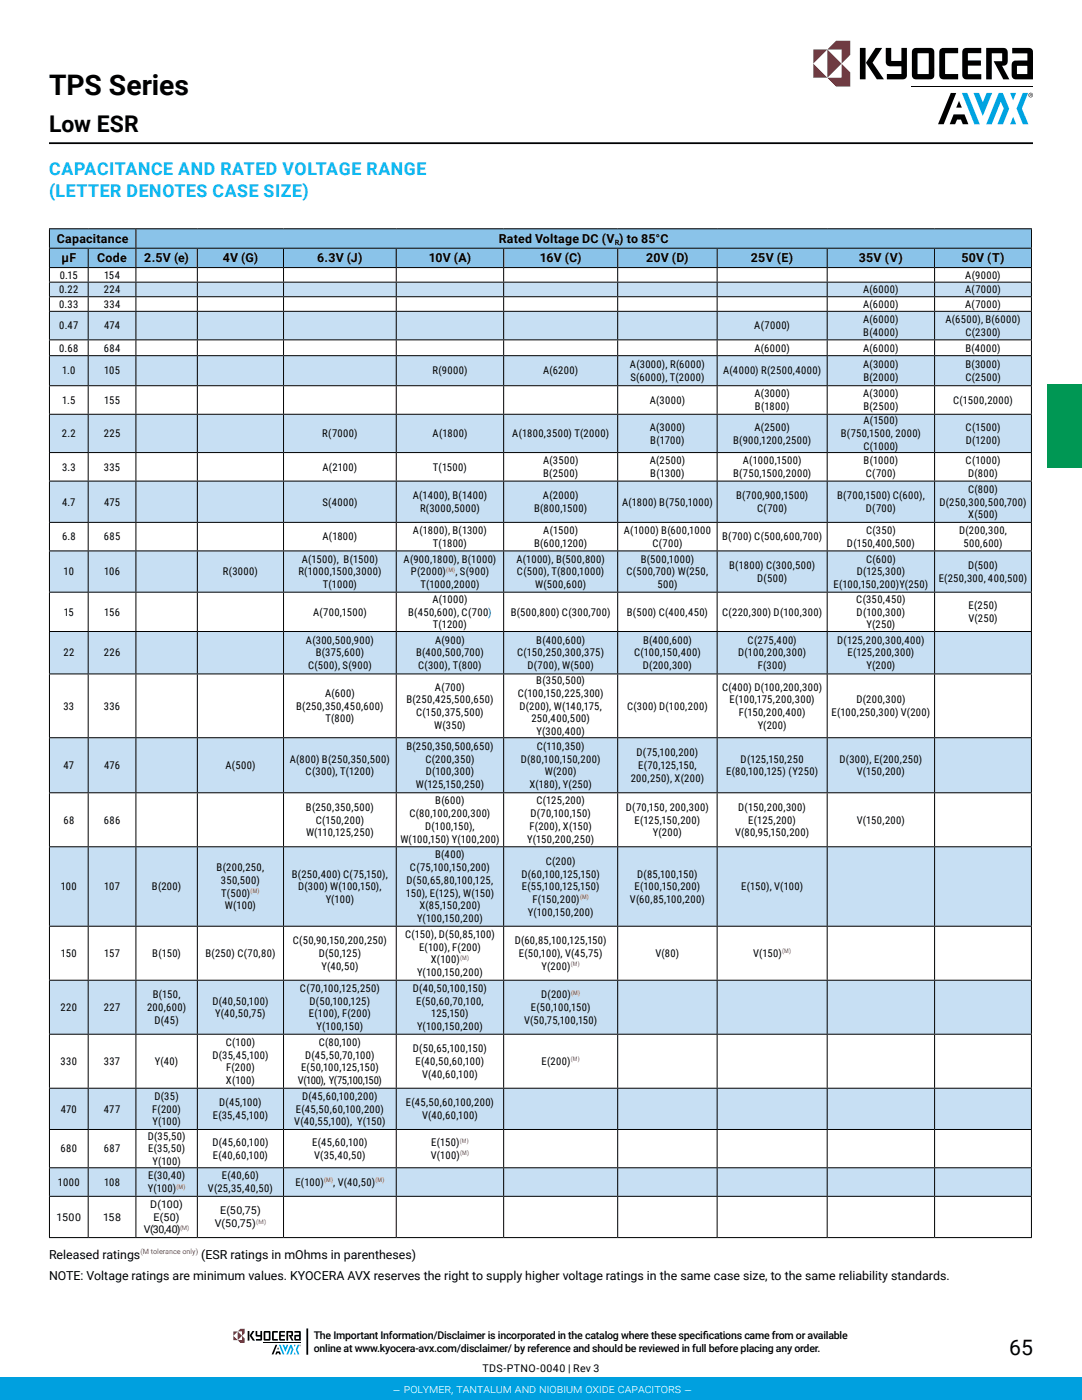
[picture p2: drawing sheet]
<svg xmlns="http://www.w3.org/2000/svg" width="216mm" height="279mm" viewBox="0 0 216 279" stroke-linecap="round" stroke-linejoin="round" font-family="sans-serif">
<defs><g id="words">
<text font-size="5.6" x="9.8" y="19">TPS Series</text>
<text font-size="4.6" x="9.8" y="26.4">Low ESR</text>
<text font-size="4.2" x="201.4" y="270.4">65</text>
<g font-size="3.5" fill="#06bef7">
<text x="9.8" y="35">CAPACITANCE AND RATED VOLTAGE RANGE</text>
<text x="9.8" y="39.2">(LETTER DENOTES CASE SIZE)</text>
</g>
<g font-size="2.5">
<text x="11.3" y="48.5">Capacitance</text>
<text x="12.3" y="52.3">μF</text>
<text x="19.4" y="52.3">Code</text>
<text x="28.8" y="52.3">2.5V (e)</text>
<text x="44.5" y="52.3">4V (G)</text>
<text x="63.3" y="52.3">6.3V (J)</text>
<text x="85.6" y="52.3">10V (A)</text>
<text x="99.5" y="48.5">Rated Voltage DC (V ) to 85°C</text>
<text x="107.7" y="52.3">16V (C)</text>
<text x="128.9" y="52.3">20V (D)</text>
<text x="149.9" y="52.3">25V (E)</text>
<text x="171.4" y="52.3">35V (V)</text>
<text x="191.8" y="52.3">50V (T)</text>
<text x="9.8" y="251.2">Released ratings</text>
<text x="40.2" y="251.2">(ESR ratings in mOhms in parentheses)</text>
<text x="9.8" y="255.4">NOTE: Voltage ratings are minimum values. KYOCERA AVX reserves the right to supply higher voltage ratings in the same case size, to the same reliability standards.</text>
</g>
<text font-size="2.5" fill="#fff" x="78.4" y="278.4">– polymer, tantalum and niobium oxide capacitors –</text>
<g font-size="2.1">
<text x="11.8" y="58.5">0.22</text>
<text x="11.9" y="55.6">0.15</text>
<text x="20.7" y="58.5">224</text>
<text x="20.8" y="55.6">154</text>
<text x="172.2" y="58.5">A(6000)</text>
<text x="192.6" y="58.5">A(7000)</text>
<text x="192.6" y="55.6">A(9000)</text>
<text x="11.8" y="61.4">0.33</text>
<text x="11.8" y="65.7">0.47</text>
<text x="20.7" y="61.4">334</text>
<text x="20.8" y="65.7">474</text>
<text x="150.5" y="65.7">A(7000)</text>
<text x="172.2" y="61.4">A(6000)</text>
<text x="172.2" y="64.5">A(6000)</text>
<text x="188.7" y="64.5">A(6500), B(6000)</text>
<text x="192.6" y="61.4">A(7000)</text>
<text x="11.8" y="70.2">0.68</text>
<text x="20.7" y="70.2">684</text>
<text x="150.6" y="70.2">A(6000)</text>
<text x="172.2" y="70.2">A(6000)</text>
<text x="172.3" y="67">B(4000)</text>
<text x="192.6" y="67">C(2300)</text>
<text x="192.6" y="70.2">B(4000)</text>
<text x="12.4" y="74.7">1.0</text>
<text x="20.8" y="74.7">105</text>
<text x="86.3" y="74.7">R(9000)</text>
<text x="108.4" y="74.7">A(6200)</text>
<text x="125.7" y="73.5">A(3000), R(6000)</text>
<text x="125.8" y="76">S(6000), T(2000)</text>
<text x="144.3" y="74.7">A(4000) R(2500,4000)</text>
<text x="172.2" y="73.5">A(3000)</text>
<text x="172.3" y="76">B(2000)</text>
<text x="192.6" y="76">C(2500)</text>
<text x="192.7" y="73.5">B(3000)</text>
<text x="12.4" y="80.6">1.5</text>
<text x="20.8" y="80.6">155</text>
<text x="129.6" y="80.6">A(3000)</text>
<text x="150.5" y="79.3">A(3000)</text>
<text x="150.6" y="81.9">B(1800)</text>
<text x="172.2" y="79.3">A(3000)</text>
<text x="172.3" y="81.9">B(2500)</text>
<text x="190.2" y="80.6">C(1500,2000)</text>
<text x="12.3" y="87.2">2.2</text>
<text x="20.7" y="87.2">225</text>
<text x="64.3" y="87.2">R(7000)</text>
<text x="86.3" y="87.2">A(1800)</text>
<text x="102.2" y="87.2">A(1800,3500) T(2000)</text>
<text x="129.6" y="86">A(3000)</text>
<text x="129.7" y="88.5">B(1700)</text>
<text x="146.3" y="88.5">B(900,1200,2500)</text>
<text x="150.5" y="86">A(2500)</text>
<text x="167.8" y="87.2">B(750,1500, 2000)</text>
<text x="172.3" y="89.8">C(1000)</text>
<text x="172.3" y="84.7">A(1500)</text>
<text x="192.7" y="86">C(1500)</text>
<text x="192.7" y="88.5">D(1200)</text>
<text x="12.4" y="93.9">3.3</text>
<text x="20.7" y="93.9">335</text>
<text x="64.4" y="93.9">A(2100)</text>
<text x="86.4" y="93.9">T(1500)</text>
<text x="108.4" y="92.6">A(3500)</text>
<text x="108.4" y="95.2">B(2500)</text>
<text x="129.7" y="92.6">A(2500)</text>
<text x="129.7" y="95.2">B(1300)</text>
<text x="146.3" y="95.2">B(750,1500,2000)</text>
<text x="148.2" y="92.6">A(1000,1500)</text>
<text x="172.3" y="92.6">B(1000)</text>
<text x="172.8" y="95.2">C(700)</text>
<text x="192.7" y="92.6">C(1000)</text>
<text x="193.2" y="95.2">D(800)</text>
<text x="12.4" y="100.9">4.7</text>
<text x="20.8" y="100.9">475</text>
<text x="64.3" y="100.9">S(4000)</text>
<text x="82.4" y="99.6">A(1400), B(1400)</text>
<text x="108.3" y="99.6">A(2000)</text>
<text x="124.1" y="100.9">A(1800) B(750,1000)</text>
<text x="146.9" y="99.6">B(700,900,1500)</text>
<text x="167" y="99.6">B(700,1500) C(600),</text>
<text x="187.5" y="100.9">D(250,300,500,700)</text>
<text x="193.2" y="98.3">C(800)</text>
<text x="12.4" y="107.9">6.8</text>
<text x="20.7" y="107.9">685</text>
<text x="64.4" y="107.9">A(1800)</text>
<text x="82.4" y="106.6">A(1800), B(1300)</text>
<text x="83.8" y="102.2">R(3000,5000)</text>
<text x="106.6" y="102.2">B(800,1500)</text>
<text x="108.4" y="106.6">A(1500)</text>
<text x="124.5" y="106.6">A(1000) B(600,1000</text>
<text x="144.1" y="107.9">B(700) C(500,600,700)</text>
<text x="151.1" y="102.2">C(700)</text>
<text x="172.8" y="102.2">D(700)</text>
<text x="172.8" y="106.6">C(350)</text>
<text x="191.4" y="106.6">D(200,300,</text>
<text x="193.2" y="103.4">X(500)</text>
<text x="60.2" y="112.3">A(1500), B(1500)</text>
<text x="80.5" y="112.3">A(900,1800), B(1000)</text>
<text x="86.4" y="109.1">T(1800)</text>
<text x="103" y="112.3">A(1000), B(500,800)</text>
<text x="106.6" y="109.1">B(600,1200)</text>
<text x="127.8" y="112.3">B(500,1000)</text>
<text x="130.2" y="109.1">C(700)</text>
<text x="145.5" y="113.5">B(1800) C(300,500)</text>
<text x="169" y="109.1">D(150,400,500)</text>
<text x="172.8" y="112.3">C(600)</text>
<text x="192.2" y="109.1">500,600)</text>
<text x="193.2" y="113.5">D(500)</text>
<text x="12.7" y="114.8">10</text>
<text x="20.8" y="114.8">106</text>
<text x="44.5" y="114.8">R(3000)</text>
<text x="59.5" y="114.8">R(1000,1500,3000)</text>
<text x="64.4" y="117.4">T(1000)</text>
<text x="82" y="114.8">P(2000)</text>
<text x="83.9" y="117.4">T(1000,2000)</text>
<text x="90.9" y="114.8">, S(900)</text>
<text x="103.2" y="114.8">C(500), T(800,1000)</text>
<text x="106.8" y="117.4">W(500,600)</text>
<text x="125" y="114.8">C(500,700) W(250,</text>
<text x="131.2" y="117.4">500)</text>
<text x="151.1" y="116.1">D(500)</text>
<text x="166.3" y="117.4">E(100,150,200)Y(250)</text>
<text x="170.9" y="114.8">D(125,300)</text>
<text x="187.3" y="116.1">E(250,300, 400,500)</text>
<text x="12.7" y="122.9">15</text>
<text x="20.8" y="122.9">156</text>
<text x="62.5" y="122.9">A(700,1500)</text>
<text x="81.5" y="122.9">B(450,600), C(700)</text>
<text x="86.3" y="120.3">A(1000)</text>
<text x="86.4" y="125.4">T(1200)</text>
<text x="101.9" y="122.9">B(500,800) C(300,700)</text>
<text x="125.1" y="122.9">B(500) C(400,450)</text>
<text x="144.1" y="122.9">C(220,300) D(100,300)</text>
<text x="170.9" y="120.3">C(350,450)</text>
<text x="170.9" y="122.9">D(100,300)</text>
<text x="172.9" y="125.4">Y(250)</text>
<text x="193.2" y="124.1">V(250)</text>
<text x="193.3" y="121.6">E(250)</text>
<text x="12.6" y="131">22</text>
<text x="20.7" y="131">226</text>
<text x="61" y="128.5">A(300,500,900)</text>
<text x="63" y="131">B(375,600)</text>
<text x="83" y="131">B(400,500,700)</text>
<text x="86.8" y="128.5">A(900)</text>
<text x="103.2" y="131">C(150,250,300,375)</text>
<text x="107" y="128.5">B(400,600)</text>
<text x="126.5" y="131">C(100,150,400)</text>
<text x="128.3" y="128.5">B(400,600)</text>
<text x="147.3" y="131">D(100,200,300)</text>
<text x="149.2" y="128.5">C(275,400)</text>
<text x="167.1" y="128.5">D(125,200,300,400)</text>
<text x="169.1" y="131">E(125,200,300)</text>
<text x="61.5" y="133.6">C(500), S(900)</text>
<text x="83.5" y="133.6">C(300), T(800)</text>
<text x="86.8" y="137.8">A(700)</text>
<text x="105.2" y="133.6">D(700), W(500)</text>
<text x="107" y="136.5">B(350,500)</text>
<text x="128.3" y="133.6">D(200,300)</text>
<text x="144.1" y="137.8">C(400) D(100,200,300)</text>
<text x="151.2" y="133.6">F(300)</text>
<text x="172.9" y="133.6">Y(200)</text>
<text x="12.6" y="141.6">33</text>
<text x="20.7" y="141.6">336</text>
<text x="59.1" y="141.6">B(250,350,450,600)</text>
<text x="64.9" y="139.1">A(600)</text>
<text x="81.1" y="140.3">B(250,425,500,650)</text>
<text x="83" y="142.9">C(150,375,500)</text>
<text x="103.3" y="139.1">C(100,150,225,300)</text>
<text x="103.6" y="141.6">D(200), W(140,175,</text>
<text x="125.1" y="141.6">C(300) D(100,200)</text>
<text x="145.6" y="140.3">E(100,175,200,300)</text>
<text x="147.4" y="142.9">F(150,200,400)</text>
<text x="165.9" y="142.9">E(100,250,300) V(200)</text>
<text x="170.9" y="140.3">D(200,300)</text>
<text x="64.9" y="144.2">T(800)</text>
<text x="81.1" y="149.7">B(250,350,500,650)</text>
<text x="86.6" y="145.4">W(350)</text>
<text x="106" y="144.2">250,400,500)</text>
<text x="107" y="146.7">Y(300,400)</text>
<text x="107.1" y="149.7">C(110,350)</text>
<text x="151.2" y="145.4">Y(200)</text>
<text x="12.7" y="153.5">47</text>
<text x="20.8" y="153.5">476</text>
<text x="45" y="153.5">A(500)</text>
<text x="57.8" y="152.2">A(800) B(250,350,500)</text>
<text x="61" y="154.7">C(300), T(1200)</text>
<text x="84.9" y="152.2">C(200,350)</text>
<text x="84.9" y="154.7">D(100,300)</text>
<text x="103.9" y="152.2">D(80,100,150,200)</text>
<text x="108.7" y="154.7">W(200)</text>
<text x="127" y="150.9">D(75,100,200)</text>
<text x="127.3" y="153.5">E(70,125,150,</text>
<text x="144.9" y="154.7">E(80,100,125) (Y250)</text>
<text x="147.8" y="152.2">D(125,150,250</text>
<text x="167.5" y="152.2">D(300), E(200,250)</text>
<text x="171" y="154.7">V(150,200)</text>
<text x="61" y="161.8">B(250,350,500)</text>
<text x="83" y="157.3">W(125,150,250)</text>
<text x="86.9" y="160.5">B(600)</text>
<text x="105.6" y="157.3">X(180), Y(250)</text>
<text x="107" y="160.5">C(125,200)</text>
<text x="124.9" y="161.8">D(70,150, 200,300)</text>
<text x="125.9" y="156">200,250), X(200)</text>
<text x="147.3" y="161.8">D(150,200,300)</text>
<text x="12.6" y="164.4">68</text>
<text x="20.7" y="164.4">686</text>
<text x="61.1" y="166.9">W(110,125,250)</text>
<text x="63" y="164.4">C(150,200)</text>
<text x="81.7" y="163.1">C(80,100,200,300)</text>
<text x="84.8" y="165.6">D(100,150),</text>
<text x="105.7" y="165.6">F(200), X(150)</text>
<text x="105.8" y="163.1">D(70,100,150)</text>
<text x="126.6" y="164.4">E(125,150,200)</text>
<text x="130.3" y="166.9">Y(200)</text>
<text x="146.7" y="166.9">V(80,95,150,200)</text>
<text x="149.3" y="164.4">E(125,200)</text>
<text x="171" y="164.4">V(150,200)</text>
<text x="43.2" y="173.9">B(200,250,</text>
<text x="79.9" y="168.2">W(100,150) Y(100,200)</text>
<text x="81.8" y="173.9">C(75,100,150,200)</text>
<text x="86.8" y="171.3">B(400)</text>
<text x="105.2" y="168.2">Y(150,200,250)</text>
<text x="108.9" y="172.6">C(200)</text>
<text x="12.1" y="177.7">100</text>
<text x="20.8" y="177.7">107</text>
<text x="30.3" y="177.7">B(200)</text>
<text x="44.1" y="176.4">350,500)</text>
<text x="44.1" y="178.9">T(500)</text>
<text x="58.2" y="175.1">B(250,400) C(75,150),</text>
<text x="59.5" y="177.7">D(300) W(100,150),</text>
<text x="81" y="178.9">150), E(125), W(150)</text>
<text x="81.1" y="176.4">D(50,65,80,100,125,</text>
<text x="104.1" y="175.1">D(60,100,125,150)</text>
<text x="104.1" y="177.7">E(55,100,125,150)</text>
<text x="126.6" y="177.7">E(100,150,200)</text>
<text x="127.2" y="175.1">D(85,100,150)</text>
<text x="147.9" y="177.7">E(150), V(100)</text>
<text x="44.9" y="181.5">W(100)</text>
<text x="65" y="180.2">Y(100)</text>
<text x="83.2" y="184">Y(100,150,200)</text>
<text x="83.7" y="181.5">X(85,150,200)</text>
<text x="105.3" y="182.8">Y(100,150,200)</text>
<text x="106.2" y="180.2">F(150,200)</text>
<text x="125.7" y="180.2">V(60,85,100,200)</text>
<text x="12.1" y="191">150</text>
<text x="20.8" y="191">157</text>
<text x="30.4" y="191">B(150)</text>
<text x="41" y="191">B(250) C(70,80)</text>
<text x="58.4" y="188.5">C(50,90,150,200,250)</text>
<text x="63.6" y="191">D(50,125)</text>
<text x="80.8" y="187.2">C(150), D(50,85,100)</text>
<text x="83.6" y="189.7">E(100), F(200)</text>
<text x="102.7" y="188.5">D(60,85,100,125,150)</text>
<text x="103.5" y="191">E(50,100), V(45,75)</text>
<text x="130.8" y="191">V(80)</text>
<text x="150.3" y="191">V(150)</text>
<text x="59.8" y="198">C(70,100,125,250)</text>
<text x="64.1" y="193.5">Y(40,50)</text>
<text x="82.4" y="198">D(40,50,100,150)</text>
<text x="83.2" y="194.8">Y(100,150,200)</text>
<text x="86" y="192.3">X(100)</text>
<text x="108.1" y="193.5">Y(200)</text>
<text x="12.1" y="201.8">220</text>
<text x="20.7" y="201.8">227</text>
<text x="29.3" y="201.8">200,600)</text>
<text x="30.5" y="199.2">B(150,</text>
<text x="42.4" y="200.5">D(40,50,100)</text>
<text x="42.9" y="203">Y(40,50,75)</text>
<text x="61.7" y="203">E(100), F(200)</text>
<text x="61.8" y="200.5">D(50,100,125)</text>
<text x="83.1" y="200.5">E(50,60,70,100,</text>
<text x="86.1" y="203">125,150)</text>
<text x="105.9" y="201.8">E(50,100,150)</text>
<text x="108" y="199.2">D(200)</text>
<text x="30.8" y="204.3">D(45)</text>
<text x="45.1" y="208.7">C(100)</text>
<text x="63.2" y="205.6">Y(100,150)</text>
<text x="63.6" y="208.7">C(80,100)</text>
<text x="83.2" y="205.6">Y(100,150,200)</text>
<text x="104.6" y="204.3">V(50,75,100,150)</text>
<text x="12.1" y="212.5">330</text>
<text x="20.7" y="212.5">337</text>
<text x="30.9" y="212.5">Y(40)</text>
<text x="42.4" y="211.3">D(35,45,100)</text>
<text x="45.1" y="213.8">F(200)</text>
<text x="60.1" y="213.8">E(50,100,125,150)</text>
<text x="60.9" y="211.3">D(45,50,70,100)</text>
<text x="82.4" y="210">D(50,65,100,150)</text>
<text x="82.9" y="212.5">E(40,50,60,100)</text>
<text x="84.2" y="215.1">V(40,60,100)</text>
<text x="108.1" y="212.5">E(200)</text>
<text x="30.8" y="219.5">D(35)</text>
<text x="43.8" y="220.8">D(45,100)</text>
<text x="45.1" y="216.4">X(100)</text>
<text x="59.5" y="216.4">V(100), Y(75,100,150)</text>
<text x="60.3" y="219.5">D(45,60,100,200)</text>
<text x="81" y="220.8">E(45,50,60,100,200)</text>
<text x="12.1" y="222">470</text>
<text x="20.7" y="222">477</text>
<text x="29.5" y="227.4">D(35,50)</text>
<text x="30.4" y="222">F(200)</text>
<text x="30.4" y="224.6">Y(100)</text>
<text x="42.5" y="223.3">E(35,45,100)</text>
<text x="58.7" y="224.6">V(40,55,100), Y(150)</text>
<text x="59" y="222">E(45,50,60,100,200)</text>
<text x="84.2" y="223.3">V(40,60,100)</text>
<text x="12.1" y="230">680</text>
<text x="20.7" y="230">687</text>
<text x="29.6" y="230">E(35,50)</text>
<text x="30.4" y="232.5">Y(100)</text>
<text x="42.4" y="228.7">D(45,60,100)</text>
<text x="42.5" y="231.3">E(40,60,100)</text>
<text x="62.3" y="228.7">E(45,60,100)</text>
<text x="62.7" y="231.3">V(35,40,50)</text>
<text x="86" y="231.3">V(100)</text>
<text x="86" y="228.7">E(150)</text>
<text x="11.6" y="236.7">1000</text>
<text x="20.8" y="236.7">108</text>
<text x="29.5" y="237.9">Y(100)</text>
<text x="29.5" y="235.4">E(30,40)</text>
<text x="41.5" y="237.9">V(25,35,40,50)</text>
<text x="44.3" y="235.4">E(40,60)</text>
<text x="58.9" y="236.7">E(100)</text>
<text x="66.5" y="236.7">, V(40,50)</text>
<text x="11.3" y="243.6">1500</text>
<text x="20.6" y="243.6">158</text>
<text x="30" y="241.1">D(100)</text>
<text x="30.7" y="243.6">E(50)</text>
<text x="42.8" y="244.9">V(50,75)</text>
<text x="43.9" y="242.4">E(50,75)</text>
<text x="28.7" y="246.2">V(30,40)</text>
<text x="62.6" y="267.2">The Important Information/Disclaimer is incorporated in the catalog where these specif</text>
<text x="62.6" y="269.8">online at www.kyocera-avx.com/disclaimer/ by reference and should be reviewed in full before placing any order.</text>
<text x="140.2" y="267.2">ications came from or available</text>
<text x="96.3" y="273.8">TDS-PTNO-0040 | Rev 3</text>
</g>
<text font-size="1.4" x="122.7" y="48.9">R</text>
<text font-size="1.4" fill="#ed1c24" x="28" y="250.3">(M tolerance only)</text>
<g font-size="1.2" fill="#ed1c24">
<text x="89.1" y="114.1">(M)</text>
<text x="50" y="178.2">(M)</text>
<text x="115.7" y="179.5">(M)</text>
<text x="91.8" y="191.6">(M)</text>
<text x="156.1" y="190.3">(M)</text>
<text x="113.9" y="192.8">(M)</text>
<text x="114" y="198.5">(M)</text>
<text x="113.9" y="211.8">(M)</text>
<text x="91.7" y="228">(M)</text>
<text x="91.8" y="230.6">(M)</text>
<text x="35.2" y="237.2">(M)</text>
<text x="64.7" y="236">(M)</text>
<text x="74.9" y="236">(M)</text>
<text x="35.9" y="245.5">(M)</text>
<text x="51.1" y="244.2">(M)</text>
</g>
</g></defs>
<path d="M9.8 28.6h196.3" fill="none" stroke="#000" stroke-width=".35"/>
<path d="M209 76.6h6.9v16.6h-6.9z" fill="#009754"/>
<path d="M9.9 45.7h17.2v3.8h-17.2zM27.1 45.7h178.7v3.8h-178.7zM9.9 49.5h7.7v3.9h-7.7zM17.6 49.5h9.5v3.9h-9.5zM27.1 49.5h12.3v3.9h-12.3zM39.4 49.5h17.2v3.9h-17.2zM56.6 49.5h22.5v3.9h-22.5zM79.1 49.5h21.4v3.9h-21.4zM100.5 49.5h22.8v3.9h-22.8zM123.3 49.5h19.8v3.9h-19.8zM143.1 49.5h22v3.9h-22zM165.1 49.5h21.4v3.9h-21.4zM186.5 49.5h19.3v3.9h-19.3z" fill="#8ac3e9"/>
<path d="M9.9 56.3h7.7v2.9h-7.7zM17.6 56.3h9.5v2.9h-9.5zM27.1 56.3h12.3v2.9h-12.3zM39.4 56.3h17.2v2.9h-17.2zM56.6 56.3h22.5v2.9h-22.5zM79.1 56.3h21.4v2.9h-21.4zM100.5 56.3h22.8v2.9h-22.8zM123.3 56.3h19.8v2.9h-19.8zM143.1 56.3h22v2.9h-22zM165.1 56.3h21.4v2.9h-21.4zM186.5 56.3h19.3v2.9h-19.3zM9.9 62.1h7.7v5.7h-7.7zM17.6 62.1h9.5v5.7h-9.5zM27.1 62.1h12.3v5.7h-12.3zM39.4 62.1h17.2v5.7h-17.2zM56.6 62.1h22.5v5.7h-22.5zM79.1 62.1h21.4v5.7h-21.4zM100.5 62.1h22.8v5.7h-22.8zM123.3 62.1h19.8v5.7h-19.8zM143.1 62.1h22v5.7h-22zM165.1 62.1h21.4v5.7h-21.4zM186.5 62.1h19.3v5.7h-19.3zM9.9 71h7.7v6h-7.7zM17.6 71h9.5v6h-9.5zM27.1 71h12.3v6h-12.3zM39.4 71h17.2v6h-17.2zM56.6 71h22.5v6h-22.5zM79.1 71h21.4v6h-21.4zM100.5 71h22.8v6h-22.8zM123.3 71h19.8v6h-19.8zM143.1 71h22v6h-22zM165.1 71h21.4v6h-21.4zM186.5 71h19.3v6h-19.3zM9.9 82.7h7.7v7.6h-7.7zM17.6 82.7h9.5v7.6h-9.5zM27.1 82.7h12.3v7.6h-12.3zM39.4 82.7h17.2v7.6h-17.2zM56.6 82.7h22.5v7.6h-22.5zM79.1 82.7h21.4v7.6h-21.4zM100.5 82.7h22.8v7.6h-22.8zM123.3 82.7h19.8v7.6h-19.8zM143.1 82.7h22v7.6h-22zM165.1 82.7h21.4v7.6h-21.4zM186.5 82.7h19.3v7.6h-19.3zM9.9 96h7.7v8.3h-7.7zM17.6 96h9.5v8.3h-9.5zM27.1 96h12.3v8.3h-12.3zM39.4 96h17.2v8.3h-17.2zM56.6 96h22.5v8.3h-22.5zM79.1 96h21.4v8.3h-21.4zM100.5 96h22.8v8.3h-22.8zM123.3 96h19.8v8.3h-19.8zM143.1 96h22v8.3h-22zM165.1 96h21.4v8.3h-21.4zM186.5 96h19.3v8.3h-19.3zM9.9 109.9h7.7v8.3h-7.7zM17.6 109.9h9.5v8.3h-9.5zM27.1 109.9h12.3v8.3h-12.3zM39.4 109.9h17.2v8.3h-17.2zM56.6 109.9h22.5v8.3h-22.5zM79.1 109.9h21.4v8.3h-21.4zM100.5 109.9h22.8v8.3h-22.8zM123.3 109.9h19.8v8.3h-19.8zM143.1 109.9h22v8.3h-22zM165.1 109.9h21.4v8.3h-21.4zM186.5 109.9h19.3v8.3h-19.3zM9.9 126h7.7v8.5h-7.7zM17.6 126h9.5v8.5h-9.5zM27.1 126h12.3v8.5h-12.3zM39.4 126h17.2v8.5h-17.2zM56.6 126h22.5v8.5h-22.5zM79.1 126h21.4v8.5h-21.4zM100.5 126h22.8v8.5h-22.8zM123.3 126h19.8v8.5h-19.8zM143.1 126h22v8.5h-22zM165.1 126h21.4v8.5h-21.4zM186.5 126h19.3v8.5h-19.3zM9.9 147.2h7.7v11h-7.7zM17.6 147.2h9.5v11h-9.5zM27.1 147.2h12.3v11h-12.3zM39.4 147.2h17.2v11h-17.2zM56.6 147.2h22.5v11h-22.5zM79.1 147.2h21.4v11h-21.4zM100.5 147.2h22.8v11h-22.8zM123.3 147.2h19.8v11h-19.8zM143.1 147.2h22v11h-22zM165.1 147.2h21.4v11h-21.4zM186.5 147.2h19.3v11h-19.3zM9.9 169h7.7v15.9h-7.7zM17.6 169h9.5v15.9h-9.5zM27.1 169h12.3v15.9h-12.3zM39.4 169h17.2v15.9h-17.2zM56.6 169h22.5v15.9h-22.5zM79.1 169h21.4v15.9h-21.4zM100.5 169h22.8v15.9h-22.8zM123.3 169h19.8v15.9h-19.8zM143.1 169h22v15.9h-22zM165.1 169h21.4v15.9h-21.4zM186.5 169h19.3v15.9h-19.3zM9.9 195.6h7.7v10.8h-7.7zM17.6 195.6h9.5v10.8h-9.5zM27.1 195.6h12.3v10.8h-12.3zM39.4 195.6h17.2v10.8h-17.2zM56.6 195.6h22.5v10.8h-22.5zM79.1 195.6h21.4v10.8h-21.4zM100.5 195.6h22.8v10.8h-22.8zM123.3 195.6h19.8v10.8h-19.8zM143.1 195.6h22v10.8h-22zM165.1 195.6h21.4v10.8h-21.4zM186.5 195.6h19.3v10.8h-19.3zM9.9 217.2h7.7v8.2h-7.7zM17.6 217.2h9.5v8.2h-9.5zM27.1 217.2h12.3v8.2h-12.3zM39.4 217.2h17.2v8.2h-17.2zM56.6 217.2h22.5v8.2h-22.5zM79.1 217.2h21.4v8.2h-21.4zM100.5 217.2h22.8v8.2h-22.8zM123.3 217.2h19.8v8.2h-19.8zM143.1 217.2h22v8.2h-22zM165.1 217.2h21.4v8.2h-21.4zM186.5 217.2h19.3v8.2h-19.3zM9.9 233.1h7.7v5.7h-7.7zM17.6 233.1h9.5v5.7h-9.5zM27.1 233.1h12.3v5.7h-12.3zM39.4 233.1h17.2v5.7h-17.2zM56.6 233.1h22.5v5.7h-22.5zM79.1 233.1h21.4v5.7h-21.4zM100.5 233.1h22.8v5.7h-22.8zM123.3 233.1h19.8v5.7h-19.8zM143.1 233.1h22v5.7h-22zM165.1 233.1h21.4v5.7h-21.4zM186.5 233.1h19.3v5.7h-19.3z" fill="#c7dff3"/>
<g fill="none" stroke="#000" stroke-width=".2">
<path d="M9.8 45.7h196.1M9.8 49.5h196.1M9.8 53.4h196.1M9.8 56.3h196.1M9.8 59.2h196.1M9.9 45.7v3.7M9.9 49.6v3.7M9.9 53.5v2.7M9.9 56.4v2.7M9.9 59.3v2.7M17.6 49.6v3.7M17.6 53.5v2.7"/>
<path d="M17.6 56.4v2.7M17.6 59.3v2.7M27.1 45.7v3.7M27.1 49.6v3.7M27.1 53.5v2.7M27.1 56.4v2.7M27.1 59.3v2.7M39.4 49.6v3.7M39.4 53.5v2.7M39.4 56.4v2.7M39.4 59.3v2.7M56.6 49.6v3.7"/>
<path d="M56.6 53.5v2.7M56.6 56.4v2.7M56.6 59.3v2.7M79.1 49.6v3.7M79.1 53.5v2.7M79.1 56.4v2.7M79.1 59.3v2.7M100.5 49.6v3.7M100.5 53.5v2.7M100.5 56.4v2.7M100.5 59.3v2.7M123.3 49.6v3.7"/>
<path d="M123.3 53.5v2.7M123.3 56.4v2.7M123.3 59.3v2.7M143.1 49.6v3.7M143.1 53.5v2.7M143.1 56.4v2.7M143.1 59.3v2.7M165.1 49.6v3.7M165.1 53.5v2.7M165.1 56.4v2.7M165.1 59.3v2.7M186.5 49.6v3.7"/>
<path d="M186.5 53.5v2.7M186.5 56.4v2.7M186.5 59.3v2.7M205.8 45.7v3.7M205.8 49.6v3.7M205.8 53.5v2.7M205.8 56.4v2.7M205.8 59.3v2.7M9.8 62.1h196.1M9.8 67.8h196.1M9.8 71h196.1M9.8 77h196.1"/>
<path d="M9.9 62.2v5.5M9.9 67.9v3M9.9 71.1v5.8M9.9 77.1v5.5M17.6 62.2v5.5M17.6 67.9v3M17.6 71.1v5.8M17.6 77.1v5.5M27.1 62.2v5.5M27.1 67.9v3M27.1 71.1v5.8M27.1 77.1v5.5"/>
<path d="M39.4 62.2v5.5M39.4 67.9v3M39.4 71.1v5.8M39.4 77.1v5.5M56.6 62.2v5.5M56.6 67.9v3M56.6 71.1v5.8M56.6 77.1v5.5M79.1 62.2v5.5M79.1 67.9v3M79.1 71.1v5.8M79.1 77.1v5.5"/>
<path d="M100.5 62.2v5.5M100.5 67.9v3M100.5 71.1v5.8M100.5 77.1v5.5M123.3 62.2v5.5M123.3 67.9v3M123.3 71.1v5.8M123.3 77.1v5.5M143.1 62.2v5.5M143.1 67.9v3M143.1 71.1v5.8M143.1 77.1v5.5"/>
<path d="M165.1 62.2v5.5M165.1 67.9v3M165.1 71.1v5.8M165.1 77.1v5.5M186.5 62.2v5.5M186.5 67.9v3M186.5 71.1v5.8M186.5 77.1v5.5M205.8 62.2v5.5M205.8 67.9v3M205.8 71.1v5.8M205.8 77.1v5.5"/>
<path d="M9.8 82.7h196.1M9.8 90.3h196.1M9.8 96h196.1M9.9 82.8v7.4M9.9 90.4v5.5M9.9 96.1v8.1M17.6 82.8v7.4M17.6 90.4v5.5M17.6 96.1v8.1M27.1 82.8v7.4M27.1 90.4v5.5M27.1 96.1v8.1"/>
<path d="M39.4 82.8v7.4M39.4 90.4v5.5M39.4 96.1v8.1M56.6 82.8v7.4M56.6 90.4v5.5M56.6 96.1v8.1M79.1 82.8v7.4M79.1 90.4v5.5M79.1 96.1v8.1M100.5 82.8v7.4M100.5 90.4v5.5M100.5 96.1v8.1"/>
<path d="M123.3 82.8v7.4M123.3 90.4v5.5M123.3 96.1v8.1M143.1 82.8v7.4M143.1 90.4v5.5M143.1 96.1v8.1M165.1 82.8v7.4M165.1 90.4v5.5M165.1 96.1v8.1M186.5 82.8v7.4M186.5 90.4v5.5M186.5 96.1v8.1"/>
<path d="M205.8 82.8v7.4M205.8 90.4v5.5M205.8 96.1v8.1M9.8 104.3h196.1M9.8 109.9h196.1M9.8 118.2h196.1M9.9 104.3v5.6M9.9 110v8.1M9.9 118.3v7.6M17.6 104.3v5.6M17.6 110v8.1M17.6 118.3v7.6"/>
<path d="M27.1 104.3v5.6M27.1 110v8.1M27.1 118.3v7.6M39.4 104.3v5.6M39.4 110v8.1M39.4 118.3v7.6M56.6 104.3v5.6M56.6 110v8.1M56.6 118.3v7.6M79.1 104.3v5.6M79.1 110v8.1M79.1 118.3v7.6"/>
<path d="M100.5 104.3v5.6M100.5 110v8.1M100.5 118.3v7.6M123.3 104.3v5.6M123.3 110v8.1M123.3 118.3v7.6M143.1 104.3v5.6M143.1 110v8.1M143.1 118.3v7.6M165.1 104.3v5.6M165.1 110v8.1M165.1 118.3v7.6"/>
<path d="M186.5 104.3v5.6M186.5 110v8.1M186.5 118.3v7.6M205.8 104.3v5.6M205.8 110v8.1M205.8 118.3v7.6M9.8 126h196.1M9.8 134.5h196.1M9.9 126.1v8.3M9.9 134.6v12.5M17.6 126.1v8.3M17.6 134.6v12.5"/>
<path d="M27.1 126.1v8.3M27.1 134.6v12.5M39.4 126.1v8.3M39.4 134.6v12.5M56.6 126.1v8.3M56.6 134.6v12.5M79.1 126.1v8.3M79.1 134.6v12.5M100.5 126.1v8.3M100.5 134.6v12.5M123.3 126.1v8.3M123.3 134.6v12.5"/>
<path d="M143.1 126.1v8.3M143.1 134.6v12.5M165.1 126.1v8.3M165.1 134.6v12.5M186.5 126.1v8.3M186.5 134.6v12.5M205.8 126.1v8.3M205.8 134.6v12.5M9.8 147.2h196.1M9.8 158.2h196.1M9.9 147.3v10.8M9.9 158.3v10.6"/>
<path d="M17.6 147.3v10.8M17.6 158.3v10.6M27.1 147.3v10.8M27.1 158.3v10.6M39.4 147.3v10.8M39.4 158.3v10.6M56.6 147.3v10.8M56.6 158.3v10.6M79.1 147.3v10.8M79.1 158.3v10.6M100.5 147.3v10.8M100.5 158.3v10.6"/>
<path d="M123.3 147.3v10.8M123.3 158.3v10.6M143.1 147.3v10.8M143.1 158.3v10.6M165.1 147.3v10.8M165.1 158.3v10.6M186.5 147.3v10.8M186.5 158.3v10.6M205.8 147.3v10.8M205.8 158.3v10.6M9.8 169h196.1M9.9 169.1v15.7"/>
<path d="M17.6 169.1v15.7M27.1 169.1v15.7M39.4 169.1v15.7M56.6 169.1v15.7M79.1 169.1v15.7M100.5 169.1v15.7M123.3 169.1v15.7M143.1 169.1v15.7M165.1 169.1v15.7M186.5 169.1v15.7M205.8 169.1v15.7M9.8 184.9h196.1"/>
<path d="M9.8 195.6h196.1M9.9 184.9v10.6M9.9 195.7v10.6M17.6 184.9v10.6M17.6 195.7v10.6M27.1 184.9v10.6M27.1 195.7v10.6M39.4 184.9v10.6M39.4 195.7v10.6M56.6 184.9v10.6M56.6 195.7v10.6M79.1 184.9v10.6"/>
<path d="M79.1 195.7v10.6M100.5 184.9v10.6M100.5 195.7v10.6M123.3 184.9v10.6M123.3 195.7v10.6M143.1 184.9v10.6M143.1 195.7v10.6M165.1 184.9v10.6M165.1 195.7v10.6M186.5 184.9v10.6M186.5 195.7v10.6M205.8 184.9v10.6"/>
<path d="M205.8 195.7v10.6M9.8 206.4h196.1M9.8 217.2h196.1M9.9 206.5v10.6M9.9 217.3v8M17.6 206.5v10.6M17.6 217.3v8M27.1 206.5v10.6M27.1 217.3v8M39.4 206.5v10.6M39.4 217.3v8M56.6 206.5v10.6"/>
<path d="M56.6 217.3v8M79.1 206.5v10.6M79.1 217.3v8M100.5 206.5v10.6M100.5 217.3v8M123.3 206.5v10.6M123.3 217.3v8M143.1 206.5v10.6M143.1 217.3v8M165.1 206.5v10.6M165.1 217.3v8M186.5 206.5v10.6"/>
<path d="M186.5 217.3v8M205.8 206.5v10.6M205.8 217.3v8M9.8 225.4h196.1M9.8 233.1h196.1M9.8 238.8h196.1M9.9 225.5v7.5M9.9 233.1v5.6M9.9 238.8v8.1M17.6 225.5v7.5M17.6 233.1v5.6M17.6 238.8v8.1"/>
<path d="M27.1 225.5v7.5M27.1 233.1v5.6M27.1 238.8v8.1M39.4 225.5v7.5M39.4 233.1v5.6M39.4 238.8v8.1M56.6 225.5v7.5M56.6 233.1v5.6M56.6 238.8v8.1M79.1 225.5v7.5M79.1 233.1v5.6M79.1 238.8v8.1"/>
<path d="M100.5 225.5v7.5M100.5 233.1v5.6M100.5 238.8v8.1M123.3 225.5v7.5M123.3 233.1v5.6M123.3 238.8v8.1M143.1 225.5v7.5M143.1 233.1v5.6M143.1 238.8v8.1M165.1 225.5v7.5M165.1 233.1v5.6M165.1 238.8v8.1"/>
<path d="M186.5 225.5v7.5M186.5 233.1v5.6M186.5 238.8v8.1M205.8 225.5v7.5M205.8 233.1v5.6M205.8 238.8v8.1M9.8 247h196.1"/>
</g>
<path d="M0 274.9h215.9v4.5h-215.9z" fill="#00a0df"/>
<path d="M61.3 265.1v5.3" fill="none" stroke="#000" stroke-width=".35"/>
<g fill="#000">
<path d="M171.6 9.6h1.1v6.2l-1.1-.1zM174.7 9.6h1.3l-1.9 2.9 2.3 3.3h-1.4l-1.7-2.5a.95 .95 0 0 1-.4-.9zM176.8 9.6h1v2.6h2l.1-.2v-2.4h1.1v5.4a.83 .83 0 0 1-1.1 .8h-2.9v-1h2.9v-1.5l-1.8-.1a1.07 1.07 0 0 1-1.1-.2 1.07 1.07 0 0 1-.3-1.2zM187.6 9.9a2.56 2.56 0 0 1 2.1-.3h1.5v.9l-2.6 .1v4.2h2.6v.9l-.1 .1h-2.2a1.05 1.05 0 0 1-1.2-.1 1.05 1.05 0 0 1-.3-1.2v-4.1zM189.7 18.5l1.1 .1-2.5 6.2h-1.1zM192.3 9.8l.5-.2h3v1h-2.5a.53 .53 0 0 0-.2 .7 .53 .53 0 0 0 .2 .8h2.4v1h-2.6v1.6l.2 .1h2.5v.9l-2.9 .1a.96 .96 0 0 1-.9-1.3v-4.1zM196.8 9.6h3.4a1.05 1.05 0 0 1 .9 1.5 2.1 2.1 0 0 1-.4 1.9l-.8 .1 1.5 2.7h-1.2l-1.9-3.6h1.7v-1.6h-2.1v5.2h-1.1zM190.3 22.8h2.2l.7 2h-1.1l-.4-.9h-.7l-.4 .9h-1.1zM191.4 20.1l.5 1.4h-1.1z"/>
<path d="M183.1 10.6v4.2h2.2v-4.2zM182.2 9.8l.6-.2h2.2a.95 .95 0 0 1 1.4 .9v4.1a.96 .96 0 0 1-.2 1 .96 .96 0 0 1-1 .2h-.9a3.6 3.6 0 0 1-2.1-.2l-.2-.8v-4.3z"/>
<path d="M202.9 13.2v1.6h2.1v-1.6zM202 9.6h1.8a2.88 2.88 0 0 1 2.1 .2l.2 .5v5.5h-3.3a.98 .98 0 0 1-.9-1.3v-1.7a.85 .85 0 0 1 1.1-.7h2v-1.4l-3-.1z"/>
</g>
<g fill="#00a3e0">
<path d="M191.9 18.5h1.1l2.5 6.3h-1.1z"/>
<path d="M194.3 18.5h1l.8 1.9 .8-1.9h1.1l-1.9 4.6z"/>
<path d="M199.3 18.5h.8l1.3 3.2-1.3 3.1h-1.1l1.3-3.1-.6-1.4-1.8 4.5h-1.1z"/>
<path d="M201.6 18.5h1.2l-.6 1.5z"/>
<path d="M202.2 23.3l.6 1.5h-1.2z"/>
<path d="M204.1 18.5h1l-1.2 3.2 1.3 3.1h-1.1l-1.3-3.1z"/>
</g>
<path d="M205.6 18.8v.1h.2zM205.5 18.7l.3 .1-.1 .2 .2 .2-.3-.2-.1 .2zM205.3 19a.38 .38 0 0 0 .7 0 .38 .38 0 0 0-.7 0zM205.2 19a.46 .46 0 0 1 .9 0 .46 .46 0 0 1-.9 0z" fill="#000"/>
<path d="M182 17.2h24.1" fill="none" stroke="#000" stroke-width=".2"/>
<g fill="#df0523">
<path d="M165.1 9.9l2.8 2.8-2.8 2.8z"/>
<path d="M162.3 9.9h2.8l-2.8 2.8z"/>
<path d="M162.3 12.7l2.8 2.8h-2.8z"/>
<path d="M166.8 8.1h2.9v2.8l-1.8 1.8v-2.8h-2.8z"/>
<path d="M165.1 15.5h2.8v-2.8l1.8 1.8v2.8h-2.9z"/>
</g>
<g fill="#000">
<path d="M49.4 265.6h.4l-.1 2-.3-.1zM50.4 265.6h.4l-.6 .9 .7 1.1a.51 .51 0 0 1-.7-.5l-.4-.6zM51 265.6h.3l.1 .8h.6v-.8h.3v1.8l-1.2 .1v-.3h.9v-.4a.62 .62 0 0 1-1-.6zM54.3 265.7l1.1-.1v.3l-.8 .1v.6v.6h.8v.4l-1-.1-.1-.1zM55 268.4h.3l-.7 1.9h-.4zM55.2 269.7h.6l.3 .6h-.4l-.1-.3h-.2l-.2 .3h-.3zM55.5 268.9l.2 .4h-.4zM55.8 265.7l1-.1v.3l-.8 .1v.4h.8v.3h-.8v.5h.8v.3a.92 .92 0 0 1-1.1-.2zM57.2 265.6h.5a.59 .59 0 0 1 .8 .4 .59 .59 0 0 1-.4 .7l.5 .9-.4-.1-.6-1.1h.5v-.4h-.6v1.5l-.3 .1z"/>
<path d="M53 266v1.2h.6v-1.2zM52.7 265.7l.2-.1a.96 .96 0 0 1 1.1 .2v1.5l-.1 .2-.3 .1a.76 .76 0 0 1-1-.3z"/>
<path d="M59 266.7v.5h.7v-.5zM58.8 265.6h.4a.59 .59 0 0 1 .7 .1 .59 .59 0 0 1 .1 .7v1.2h-1a.69 .69 0 0 1-.1-1.2h.8v-.4h-.9z"/>
</g>
<g fill="#00a3e0">
<path d="M55.7 268.4h.3l.8 1.9h-.4z"/>
<path d="M56.4 268.4h.3l.3 .6 .2-.6h.3l-.6 1.4z"/>
<path d="M57.9 268.4h.3l.4 .9-.4 1h-.4l.4-1-.2-.4-.5 1.4h-.3z"/>
<path d="M58.6 268.4h.4l-.2 .4z"/>
<path d="M58.8 269.8l.2 .5h-.4z"/>
<path d="M59.4 268.4h.3l-.4 .9 .4 1h-.3l-.4-1z"/>
</g>
<path d="M59.8 268.4l.2 .2zM59.8 268.5a.12 .12 0 0 0 .2 0 .12 .12 0 0 0-.2 0zM59.7 268.5a.15 .15 0 0 1 .3 0 .15 .15 0 0 1-.3 0z" fill="#000"/>
<path d="M52.6 268h7.4" fill="none" stroke="#000" stroke-width=".2"/>
<g fill="#df0523">
<path d="M47.4 265.7l.9 .9-.9 .9z"/>
<path d="M46.6 265.7h.8l-.8 .9z"/>
<path d="M46.6 266.6l.8 .9h-.8z"/>
<path d="M48 265.2h.8v.9l-.5 .5v-.9h-.9z"/>
<path d="M47.4 267.5h.9v-.9l.5 .5v.9h-.8z"/>
</g>
<use href="#words"/>
</svg>
